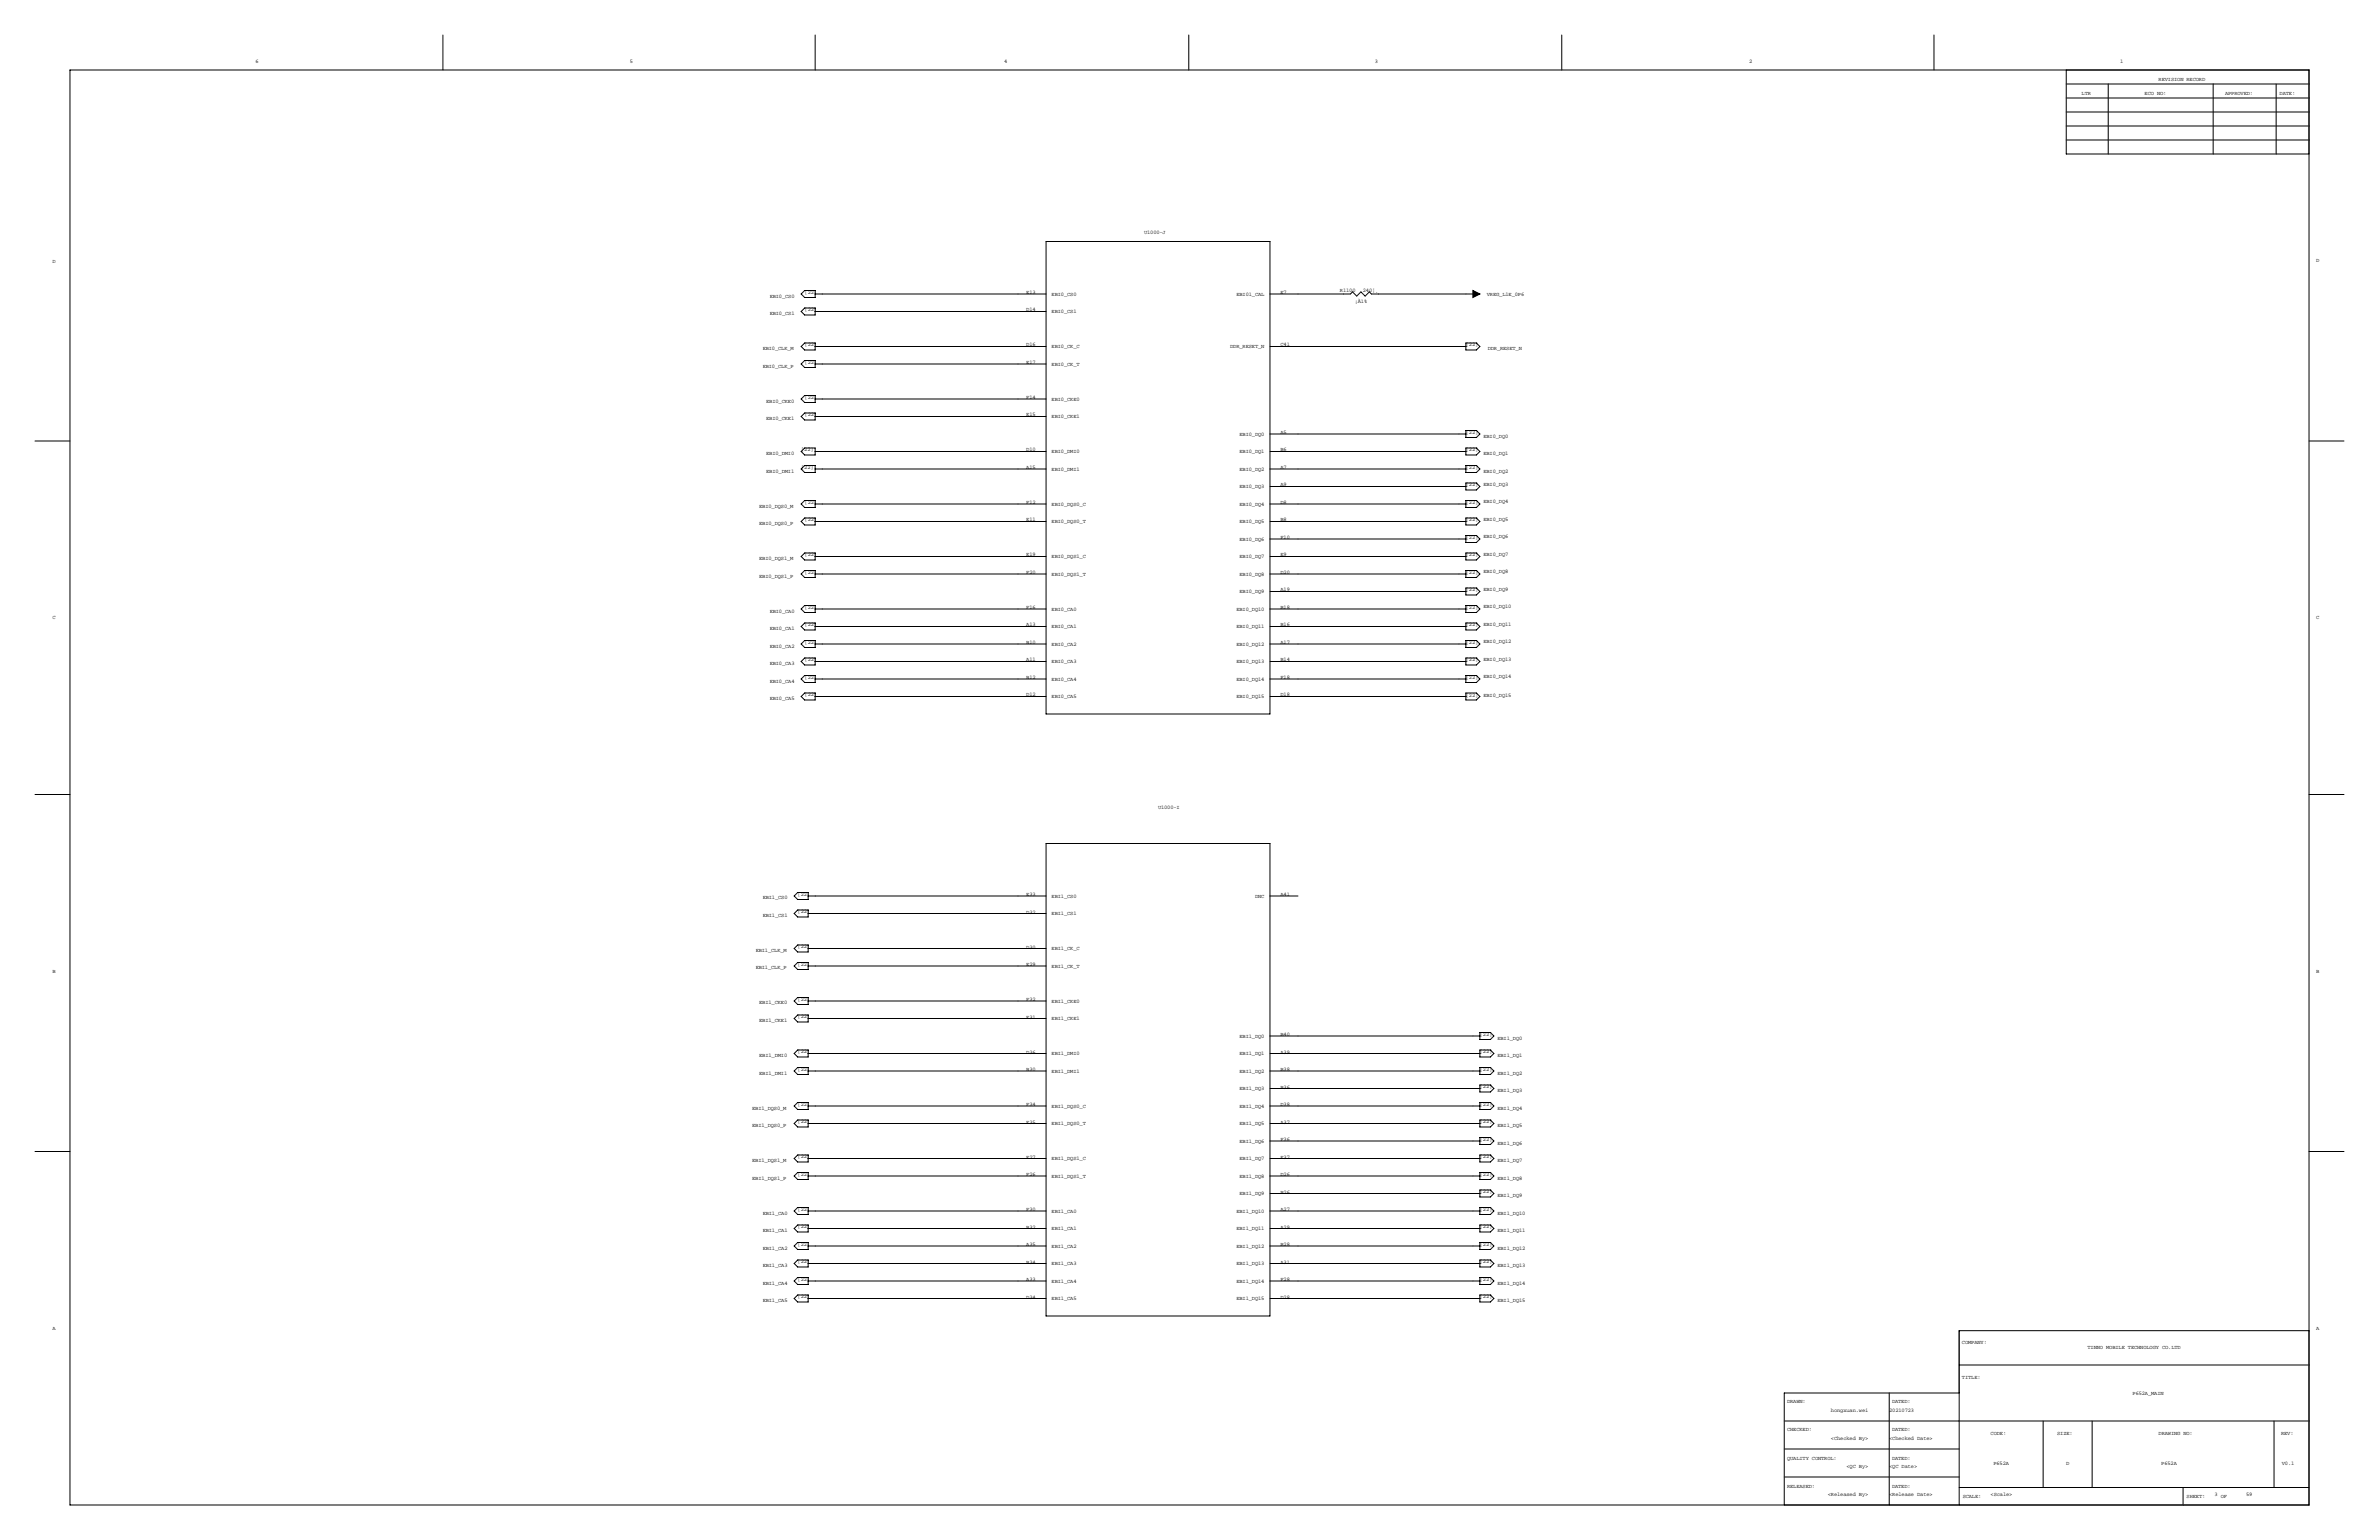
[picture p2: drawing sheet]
<svg xmlns="http://www.w3.org/2000/svg" width="864mm" height="559mm" viewBox="0 0 864 559" stroke-linecap="round" stroke-linejoin="round" font-family="sans-serif">
<defs><g id="words">
<g font-size="2">
<text x="92.7" y="22.9">6</text>
<text x="228.6" y="22.9">5</text>
<text x="364.5" y="22.9">4</text>
<text x="499.1" y="22.9">3</text>
<text x="635" y="22.9">2</text>
<text x="769.6" y="22.9">1</text>
<text x="783.6" y="29.2">REVISION RECORD</text>
<text x="755.6" y="34.3">LTR</text>
<text x="778.5" y="34.3">ECO NO:</text>
<text x="807.7" y="34.3">APPROVED:</text>
<text x="827.5" y="34.3">DATE:</text>
<text x="415.3" y="85.1">U1000-J</text>
<text x="19.1" y="95.2">D</text>
<text x="840.7" y="95.2">D</text>
<text x="279.4" y="107.9">EBI0_CS0</text>
<text x="292.1" y="106.5">[22]</text>
<text x="372.5" y="106.7">E13</text>
<text x="381.8" y="107.2">EBI0_CS0</text>
<text x="448.8" y="107.2">EBI01_CAL</text>
<text x="464.8" y="106.7">E7</text>
<text x="486.4" y="106">R1100</text>
<text x="494.7" y="106">240¦¸</text>
<text x="539.8" y="107.2">VREG_L1E_0P6</text>
<text x="292.1" y="112.9">[22]</text>
<text x="372.5" y="113">D14</text>
<text x="381.8" y="113.6">EBI0_CS1</text>
<text x="491.8" y="109.8">¡À1%</text>
<text x="279.4" y="114.3">EBI0_CS1</text>
<text x="292.1" y="125.6">[22]</text>
<text x="372.5" y="125.7">D16</text>
<text x="464.8" y="125.7">C41</text>
<text x="532.1" y="125.6">[22]</text>
<text x="276.9" y="127">EBI0_CLK_M</text>
<text x="292.1" y="131.9">[22]</text>
<text x="381.8" y="126.3">EBI0_CK_C</text>
<text x="446.6" y="126.3">DDR_RESET_N</text>
<text x="540" y="127">DDR_RESET_N</text>
<text x="276.9" y="133.3">EBI0_CLK_P</text>
<text x="372.5" y="132.1">E17</text>
<text x="381.8" y="132.6">EBI0_CK_T</text>
<text x="278.1" y="146.1">EBI0_CKE0</text>
<text x="292.1" y="144.6">[22]</text>
<text x="372.5" y="144.8">F14</text>
<text x="381.8" y="145.3">EBI0_CKE0</text>
<text x="278.1" y="152.4">EBI0_CKE1</text>
<text x="292.1" y="151">[22]</text>
<text x="372.5" y="151.1">E15</text>
<text x="381.8" y="151.7">EBI0_CKE1</text>
<text x="450" y="158">EBI0_DQ0</text>
<text x="464.8" y="157.5">A5</text>
<text x="532.1" y="157.3">[22]</text>
<text x="538.5" y="158.8">EBI0_DQ0</text>
<text x="278.1" y="165.1">EBI0_DMI0</text>
<text x="290.8" y="163.7">[22]</text>
<text x="372.5" y="163.8">D10</text>
<text x="381.8" y="164.4">EBI0_DMI0</text>
<text x="450" y="164.4">EBI0_DQ1</text>
<text x="464.8" y="163.8">B6</text>
<text x="532.1" y="163.7">[22]</text>
<text x="538.5" y="165.1">EBI0_DQ1</text>
<text x="278.1" y="171.4">EBI0_DMI1</text>
<text x="290.8" y="170">[22]</text>
<text x="372.5" y="170.2">A15</text>
<text x="381.8" y="170.7">EBI0_DMI1</text>
<text x="450" y="170.7">EBI0_DQ2</text>
<text x="464.8" y="170.2">A7</text>
<text x="532.1" y="170">[22]</text>
<text x="538.5" y="171.4">EBI0_DQ2</text>
<text x="450" y="177.1">EBI0_DQ3</text>
<text x="464.8" y="176.5">A9</text>
<text x="532.1" y="176.4">[22]</text>
<text x="538.5" y="176.3">EBI0_DQ3</text>
<text x="275.6" y="184.1">EBI0_DQS0_M</text>
<text x="292.1" y="182.7">[22]</text>
<text x="372.5" y="182.9">F12</text>
<text x="381.8" y="183.4">EBI0_DQS0_C</text>
<text x="450" y="183.4">EBI0_DQ4</text>
<text x="464.8" y="182.9">D8</text>
<text x="532.1" y="182.7">[22]</text>
<text x="538.5" y="182.6">EBI0_DQ4</text>
<text x="275.6" y="190.5">EBI0_DQS0_P</text>
<text x="292.1" y="189.1">[22]</text>
<text x="372.5" y="189.2">E11</text>
<text x="381.8" y="189.8">EBI0_DQS0_T</text>
<text x="450" y="189.8">EBI0_DQ5</text>
<text x="464.8" y="189.2">B8</text>
<text x="532.1" y="189.1">[22]</text>
<text x="538.5" y="189">EBI0_DQ5</text>
<text x="450" y="196.1">EBI0_DQ6</text>
<text x="464.8" y="195.6">F10</text>
<text x="532.1" y="195.4">[22]</text>
<text x="538.5" y="195.3">EBI0_DQ6</text>
<text x="275.6" y="203.2">EBI0_DQS1_M</text>
<text x="292.1" y="201.8">[22]</text>
<text x="372.5" y="201.9">E19</text>
<text x="381.8" y="202.5">EBI0_DQS1_C</text>
<text x="450" y="202.5">EBI0_DQ7</text>
<text x="464.8" y="201.9">E9</text>
<text x="532.1" y="201.8">[22]</text>
<text x="538.5" y="201.7">EBI0_DQ7</text>
<text x="275.6" y="209.6">EBI0_DQS1_P</text>
<text x="292.1" y="208.1">[22]</text>
<text x="372.5" y="208.3">F20</text>
<text x="381.8" y="208.8">EBI0_DQS1_T</text>
<text x="450" y="208.8">EBI0_DQ8</text>
<text x="464.8" y="208.3">D20</text>
<text x="532.1" y="208.1">[22]</text>
<text x="538.5" y="208">EBI0_DQ8</text>
<text x="450" y="215.2">EBI0_DQ9</text>
<text x="464.8" y="214.6">A19</text>
<text x="532.1" y="214.5">[22]</text>
<text x="538.5" y="214.4">EBI0_DQ9</text>
<text x="292.1" y="220.8">[22]</text>
<text x="372.5" y="221">F16</text>
<text x="381.8" y="221.5">EBI0_CA0</text>
<text x="448.8" y="221.5">EBI0_DQ10</text>
<text x="464.8" y="221">B18</text>
<text x="532.1" y="220.8">[22]</text>
<text x="538.5" y="220.7">EBI0_DQ10</text>
<text x="19.1" y="224.8">C</text>
<text x="279.4" y="222.2">EBI0_CA0</text>
<text x="292.1" y="227.2">[22]</text>
<text x="372.5" y="227.3">A13</text>
<text x="381.8" y="227.9">EBI0_CA1</text>
<text x="448.8" y="227.9">EBI0_DQ11</text>
<text x="464.8" y="227.3">B16</text>
<text x="532.1" y="227.2">[22]</text>
<text x="538.5" y="227.1">EBI0_DQ11</text>
<text x="840.7" y="224.8">C</text>
<text x="279.4" y="228.6">EBI0_CA1</text>
<text x="292.1" y="233.5">[22]</text>
<text x="372.5" y="233.7">B10</text>
<text x="464.8" y="233.7">A17</text>
<text x="532.1" y="233.5">[22]</text>
<text x="538.5" y="233.4">EBI0_DQ12</text>
<text x="279.4" y="234.9">EBI0_CA2</text>
<text x="292.1" y="239.9">[22]</text>
<text x="381.8" y="234.2">EBI0_CA2</text>
<text x="448.8" y="234.2">EBI0_DQ12</text>
<text x="532.1" y="239.9">[22]</text>
<text x="538.5" y="239.8">EBI0_DQ13</text>
<text x="279.4" y="241.3">EBI0_CA3</text>
<text x="372.5" y="240">A11</text>
<text x="381.8" y="240.6">EBI0_CA3</text>
<text x="448.8" y="240.6">EBI0_DQ13</text>
<text x="464.8" y="240">B14</text>
<text x="279.4" y="247.6">EBI0_CA4</text>
<text x="292.1" y="246.2">[22]</text>
<text x="372.5" y="246.4">B12</text>
<text x="381.8" y="246.9">EBI0_CA4</text>
<text x="448.8" y="246.9">EBI0_DQ14</text>
<text x="464.8" y="246.4">F18</text>
<text x="532.1" y="246.2">[22]</text>
<text x="538.5" y="246.1">EBI0_DQ14</text>
<text x="279.4" y="254">EBI0_CA5</text>
<text x="292.1" y="252.6">[22]</text>
<text x="372.5" y="252.7">D12</text>
<text x="381.8" y="253.3">EBI0_CA5</text>
<text x="448.8" y="253.3">EBI0_DQ15</text>
<text x="464.8" y="252.7">D18</text>
<text x="532.1" y="252.8">[22]</text>
<text x="538.5" y="252.7">EBI0_DQ15</text>
<text x="420.4" y="293.4">U1000-I</text>
<text x="276.9" y="326.4">EBI1_CS0</text>
<text x="289.6" y="325">[22]</text>
<text x="372.5" y="325.1">E33</text>
<text x="381.8" y="325.7">EBI1_CS0</text>
<text x="455.6" y="325.7">DNC</text>
<text x="464.8" y="325.1">A41</text>
<text x="276.9" y="332.7">EBI1_CS1</text>
<text x="289.6" y="331.3">[22]</text>
<text x="372.5" y="331.5">D32</text>
<text x="381.8" y="332">EBI1_CS1</text>
<text x="274.3" y="345.4">EBI1_CLK_M</text>
<text x="289.6" y="344">[22]</text>
<text x="372.5" y="344.2">D30</text>
<text x="381.8" y="344.7">EBI1_CK_C</text>
<text x="19.1" y="353.1">B</text>
<text x="274.3" y="351.8">EBI1_CLK_P</text>
<text x="289.6" y="350.4">[22]</text>
<text x="372.5" y="350.5">E29</text>
<text x="381.8" y="351.1">EBI1_CK_T</text>
<text x="840.7" y="353.1">B</text>
<text x="275.6" y="364.5">EBI1_CKE0</text>
<text x="289.6" y="363.1">[22]</text>
<text x="372.5" y="363.2">F32</text>
<text x="381.8" y="363.8">EBI1_CKE0</text>
<text x="275.6" y="370.8">EBI1_CKE1</text>
<text x="289.6" y="369.4">[22]</text>
<text x="372.5" y="369.6">E31</text>
<text x="381.8" y="370.1">EBI1_CKE1</text>
<text x="450" y="376.5">EBI1_DQ0</text>
<text x="464.8" y="375.9">B40</text>
<text x="537.2" y="375.8">[22]</text>
<text x="543.6" y="377.2">EBI1_DQ0</text>
<text x="275.6" y="383.5">EBI1_DMI0</text>
<text x="289.6" y="382.1">[22]</text>
<text x="372.5" y="382.3">D36</text>
<text x="381.8" y="382.8">EBI1_DMI0</text>
<text x="450" y="382.8">EBI1_DQ1</text>
<text x="464.8" y="382.3">A39</text>
<text x="537.2" y="382.1">[22]</text>
<text x="543.6" y="383.5">EBI1_DQ1</text>
<text x="275.6" y="389.9">EBI1_DMI1</text>
<text x="289.6" y="388.5">[22]</text>
<text x="372.5" y="388.6">B30</text>
<text x="381.8" y="389.2">EBI1_DMI1</text>
<text x="450" y="389.2">EBI1_DQ2</text>
<text x="464.8" y="388.6">B38</text>
<text x="537.2" y="388.5">[22]</text>
<text x="543.6" y="389.9">EBI1_DQ2</text>
<text x="450" y="395.5">EBI1_DQ3</text>
<text x="464.8" y="395">B36</text>
<text x="537.2" y="394.8">[22]</text>
<text x="289.6" y="401.2">[22]</text>
<text x="372.5" y="401.3">F34</text>
<text x="381.8" y="401.9">EBI1_DQS0_C</text>
<text x="450" y="401.9">EBI1_DQ4</text>
<text x="464.8" y="401.3">D38</text>
<text x="537.2" y="401.2">[22]</text>
<text x="543.6" y="396.2">EBI1_DQ3</text>
<text x="273" y="402.6">EBI1_DQS0_M</text>
<text x="289.6" y="407.5">[22]</text>
<text x="372.5" y="407.7">E35</text>
<text x="464.8" y="407.7">A37</text>
<text x="537.2" y="407.5">[22]</text>
<text x="543.6" y="402.6">EBI1_DQ4</text>
<text x="273" y="408.9">EBI1_DQS0_P</text>
<text x="381.8" y="408.2">EBI1_DQS0_T</text>
<text x="450" y="408.2">EBI1_DQ5</text>
<text x="537.2" y="413.9">[22]</text>
<text x="543.6" y="408.9">EBI1_DQ5</text>
<text x="450" y="414.6">EBI1_DQ6</text>
<text x="464.8" y="414">F36</text>
<text x="543.6" y="415.3">EBI1_DQ6</text>
<text x="273" y="421.6">EBI1_DQS1_M</text>
<text x="289.6" y="420.2">[22]</text>
<text x="372.5" y="420.4">E27</text>
<text x="381.8" y="420.9">EBI1_DQS1_C</text>
<text x="450" y="420.9">EBI1_DQ7</text>
<text x="464.8" y="420.4">E37</text>
<text x="537.2" y="420.2">[22]</text>
<text x="543.6" y="421.6">EBI1_DQ7</text>
<text x="273" y="428">EBI1_DQS1_P</text>
<text x="289.6" y="426.6">[22]</text>
<text x="372.5" y="426.7">F26</text>
<text x="381.8" y="427.3">EBI1_DQS1_T</text>
<text x="450" y="427.3">EBI1_DQ8</text>
<text x="464.8" y="426.7">D26</text>
<text x="537.2" y="426.6">[22]</text>
<text x="543.6" y="428">EBI1_DQ8</text>
<text x="450" y="433.6">EBI1_DQ9</text>
<text x="464.8" y="433.1">B26</text>
<text x="537.2" y="432.9">[22]</text>
<text x="543.6" y="434.3">EBI1_DQ9</text>
<text x="276.9" y="440.7">EBI1_CA0</text>
<text x="289.6" y="439.3">[22]</text>
<text x="372.5" y="439.4">F30</text>
<text x="381.8" y="440">EBI1_CA0</text>
<text x="448.8" y="440">EBI1_DQ10</text>
<text x="464.8" y="439.4">A27</text>
<text x="537.2" y="439.3">[22]</text>
<text x="543.6" y="440.7">EBI1_DQ10</text>
<text x="276.9" y="447">EBI1_CA1</text>
<text x="289.6" y="445.6">[22]</text>
<text x="372.5" y="445.8">B32</text>
<text x="381.8" y="446.3">EBI1_CA1</text>
<text x="448.8" y="446.3">EBI1_DQ11</text>
<text x="464.8" y="445.8">A29</text>
<text x="537.2" y="445.6">[22]</text>
<text x="543.6" y="447">EBI1_DQ11</text>
<text x="276.9" y="453.4">EBI1_CA2</text>
<text x="289.6" y="452">[22]</text>
<text x="372.5" y="452.1">A35</text>
<text x="381.8" y="452.7">EBI1_CA2</text>
<text x="448.8" y="452.7">EBI1_DQ12</text>
<text x="464.8" y="452.1">B28</text>
<text x="537.2" y="452">[22]</text>
<text x="543.6" y="453.4">EBI1_DQ12</text>
<text x="276.9" y="459.7">EBI1_CA3</text>
<text x="289.6" y="458.3">[22]</text>
<text x="372.5" y="458.5">B34</text>
<text x="381.8" y="459">EBI1_CA3</text>
<text x="448.8" y="459">EBI1_DQ13</text>
<text x="464.8" y="458.5">A31</text>
<text x="537.2" y="458.3">[22]</text>
<text x="543.6" y="459.7">EBI1_DQ13</text>
<text x="276.9" y="466.1">EBI1_CA4</text>
<text x="289.6" y="464.7">[22]</text>
<text x="372.5" y="464.8">A33</text>
<text x="381.8" y="465.4">EBI1_CA4</text>
<text x="448.8" y="465.4">EBI1_DQ14</text>
<text x="464.8" y="464.8">F28</text>
<text x="537.2" y="464.7">[22]</text>
<text x="543.6" y="466.1">EBI1_DQ14</text>
<text x="276.9" y="472.4">EBI1_CA5</text>
<text x="289.6" y="471">[22]</text>
<text x="372.5" y="471.2">D34</text>
<text x="381.8" y="471.7">EBI1_CA5</text>
<text x="448.8" y="471.7">EBI1_DQ15</text>
<text x="464.8" y="471.2">D28</text>
<text x="537.2" y="471">[22]</text>
<text x="543.6" y="472.4">EBI1_DQ15</text>
<text x="19.1" y="482.6">A</text>
<text x="840.7" y="482.6">A</text>
<text x="712.2" y="487.7">COMPANY:</text>
<text x="757.8" y="489.5">TINNO MOBILE TECHNOLOGY CO.LTD</text>
<text x="712.2" y="500.4">TITLE:</text>
<text x="648.7" y="509.3">DRAWN:</text>
<text x="686.8" y="509.3">DATED:</text>
<text x="774.1" y="506">P652A_MAIN</text>
<text x="664.7" y="512.4">hongxuan.wei</text>
<text x="685.8" y="512.4">20210723</text>
<text x="648.7" y="519.4">CHECKED:</text>
<text x="686.8" y="519.4">DATED:</text>
<text x="722.6" y="520.7">CODE:</text>
<text x="746.8" y="520.7">SIZE:</text>
<text x="783.6" y="520.7">DRAWING NO:</text>
<text x="828" y="520.7">REV:</text>
<text x="664.7" y="522.5">&lt;Checked By&gt;</text>
<text x="685.8" y="522.5">&lt;Checked Date&gt;</text>
<text x="648.7" y="529.6">QUALITY CONTROL:</text>
<text x="670.3" y="532.7">&lt;QC By&gt;</text>
<text x="685.8" y="532.7">&lt;QC Date&gt;</text>
<text x="686.8" y="529.6">DATED:</text>
<text x="723.6" y="531.4">P652A</text>
<text x="750" y="531.4">D</text>
<text x="784.6" y="531.4">P652A</text>
<text x="828.3" y="531.4">V0.1</text>
<text x="648.7" y="539.8">RELEASED:</text>
<text x="686.8" y="539.8">DATED:</text>
<text x="663.5" y="542.8">&lt;Released By&gt;</text>
<text x="685.8" y="542.8">&lt;Release Date&gt;</text>
<text x="712.5" y="543.6">SCALE:</text>
<text x="722.6" y="542.8">&lt;Scale&gt;</text>
<text x="793.7" y="543.6">SHEET:</text>
<text x="803.9" y="542.8">3</text>
<text x="806.2" y="543.6">OF</text>
<text x="815.3" y="542.8">59</text>
</g>
</g></defs>
<g fill="none" stroke="#000" stroke-width=".36">
<path d="M160.8 12.7v12.7M295.9 12.7v12.7M431.5 12.7v12.7M566.9 12.7v12.7M702.1 12.7v12.7M25.4 25.4h812.8v520.7h-812.8zM750.1 35.6h88.1M750.1 30.5h88.1M750.1 25.4v30.5h88.1M765.3 30.5v25.4M803.4 30.5v25.4M826.3 30.5v25.4"/>
<path d="M750.1 50.8h88.1M750.1 45.7h88.1M750.1 40.6h88.1M379.7 87.6h81.3v171.5h-81.3zM290.8 106.7l1.3-1.3h3.8v2.6h-3.8zM290.8 113l1.3-1.2h3.8v2.5h-3.8zM295.9 106.7h83.8M295.9 113h83.8M461 106.7h29.2l.8-.8 1.5 1.5 1.5-1.5 1.6 1.5 1.5-1.5 .7 .8h39.4M290.8 125.7l1.3-1.2h3.8v2.5h-3.8zM290.8 132.1l1.3-1.3h3.8v2.6h-3.8zM295.9 125.7h83.8"/>
<path d="M295.9 132.1h83.8M461 125.7h71.1M532.1 124.5h3.8l1.3 1.2-1.3 1.3h-3.8zM290.8 144.8l1.3-1.3h3.8v2.6h-3.8zM290.8 151.1l1.3-1.2h3.8v2.5h-3.8zM295.9 144.8h83.8M295.9 151.1h83.8M461 157.5h71.1M532.1 156.2h3.8l1.3 1.3-1.3 1.3h-3.8zM12.7 160h12.7M290.8 163.8l1.3-1.2h3.8v2.5h-3.8zM290.8 170.2l1.3-1.3h3.8v2.6h-3.8z"/>
<path d="M295.9 163.8h83.8M295.9 170.2h83.8M461 163.8h71.1M461 170.2h71.1M461 176.5h71.1M532.1 162.6h3.8l1.3 1.2-1.3 1.3h-3.8zM532.1 168.9h3.8l1.3 1.3-1.3 1.3h-3.8zM532.1 175.3h3.8l1.3 1.2-1.3 1.3h-3.8zM838.2 160h12.7M290.8 182.9l1.3-1.3h3.8v2.6h-3.8zM290.8 189.2l1.3-1.2h3.8v2.5h-3.8zM295.9 182.9h83.8"/>
<path d="M295.9 189.2h83.8M461 182.9h71.1M461 189.2h71.1M461 195.6h71.1M532.1 181.6h3.8l1.3 1.3-1.3 1.3h-3.8zM532.1 188h3.8l1.3 1.2-1.3 1.3h-3.8zM532.1 194.3h3.8l1.3 1.3-1.3 1.3h-3.8zM290.8 201.9l1.3-1.2h3.8v2.5h-3.8zM290.8 208.3l1.3-1.3h3.8v2.6h-3.8zM295.9 201.9h83.8M295.9 208.3h83.8M461 201.9h71.1"/>
<path d="M461 208.3h71.1M461 214.6h71.1M532.1 200.7h3.8l1.3 1.2-1.3 1.3h-3.8zM532.1 207h3.8l1.3 1.3-1.3 1.3h-3.8zM532.1 213.4h3.8l1.3 1.2-1.3 1.3h-3.8zM532.1 219.7h3.8l1.3 1.3-1.3 1.3h-3.8zM290.8 221l1.3-1.3h3.8v2.6h-3.8zM290.8 227.3l1.3-1.2h3.8v2.5h-3.8zM290.8 233.7l1.3-1.3h3.8v2.6h-3.8zM295.9 221h83.8M295.9 227.3h83.8M295.9 233.7h83.8"/>
<path d="M461 221h71.1M461 227.3h71.1M461 233.7h71.1M532.1 226.1h3.8l1.3 1.2-1.3 1.3h-3.8zM532.1 232.4h3.8l1.3 1.3-1.3 1.3h-3.8zM532.1 238.8h3.8l1.3 1.2-1.3 1.3h-3.8zM290.8 240l1.3-1.2h3.8v2.5h-3.8zM290.8 246.4l1.3-1.3h3.8v2.6h-3.8zM290.8 252.7l1.3-1.2h3.8v2.5h-3.8zM295.9 240h83.8M295.9 246.4h83.8M295.9 252.7h83.8"/>
<path d="M461 240h71.1M461 246.4h71.1M461 252.7h71.1M532.1 245.1h3.8l1.3 1.3-1.3 1.3h-3.8zM532.1 251.5h3.8l1.3 1.2-1.3 1.3h-3.8zM12.7 288.3h12.7M838.2 288.3h12.7M379.7 306.1h81.3v171.4h-81.3zM288.3 325.1l1.3-1.3h3.8v2.6h-3.8zM288.3 331.5l1.3-1.3h3.8v2.5h-3.8zM293.4 325.1h86.3M293.4 331.5h86.3"/>
<path d="M461 325.1h10.2M288.3 344.2l1.3-1.3h3.8v2.5h-3.8zM288.3 350.5l1.3-1.3h3.8v2.6h-3.8zM293.4 344.2h86.3M293.4 350.5h86.3M288.3 363.2l1.3-1.3h3.8v2.6h-3.8zM288.3 369.6l1.3-1.3h3.8v2.5h-3.8zM293.4 363.2h86.3M293.4 369.6h86.3M461 375.9h76.2M537.2 374.6h3.8l1.3 1.3-1.3 1.3h-3.8zM288.3 382.3l1.3-1.3h3.8v2.5h-3.8z"/>
<path d="M288.3 388.6l1.3-1.2h3.8v2.5h-3.8zM293.4 382.3h86.3M293.4 388.6h86.3M461 382.3h76.2M461 388.6h76.2M461 395h76.2M537.2 381h3.8l1.3 1.3-1.3 1.2h-3.8zM537.2 387.4h3.8l1.3 1.2-1.3 1.3h-3.8zM537.2 393.7h3.8l1.3 1.3-1.3 1.2h-3.8zM12.7 417.8h12.7M288.3 401.3l1.3-1.2h3.8v2.5h-3.8zM288.3 407.7l1.3-1.3h3.8v2.5h-3.8z"/>
<path d="M293.4 401.3h86.3M293.4 407.7h86.3M461 401.3h76.2M461 407.7h76.2M461 414h76.2M537.2 400.1h3.8l1.3 1.2-1.3 1.3h-3.8zM537.2 406.4h3.8l1.3 1.3-1.3 1.2h-3.8zM537.2 419.1h3.8l1.3 1.3-1.3 1.2h-3.8zM537.2 412.8h3.8l1.3 1.2-1.3 1.3h-3.8zM838.2 417.8h12.7M288.3 420.4l1.3-1.3h3.8v2.5h-3.8zM288.3 426.7l1.3-1.2h3.8v2.5h-3.8z"/>
<path d="M288.3 439.4l1.3-1.2h3.8v2.5h-3.8zM293.4 420.4h86.3M293.4 426.7h86.3M293.4 439.4h86.3M461 420.4h76.2M461 426.7h76.2M461 439.4h76.2M461 433.1h76.2M537.2 425.5h3.8l1.3 1.2-1.3 1.3h-3.8zM537.2 438.2h3.8l1.3 1.2-1.3 1.3h-3.8zM537.2 431.8h3.8l1.3 1.3-1.3 1.2h-3.8zM288.3 445.8l1.3-1.3h3.8v2.5h-3.8z"/>
<path d="M288.3 452.1l1.3-1.2h3.8v2.5h-3.8zM288.3 458.5l1.3-1.3h3.8v2.5h-3.8zM293.4 445.8h86.3M293.4 452.1h86.3M293.4 458.5h86.3M461 445.8h76.2M461 452.1h76.2M461 458.5h76.2M537.2 444.5h3.8l1.3 1.3-1.3 1.2h-3.8zM537.2 450.9h3.8l1.3 1.2-1.3 1.3h-3.8zM537.2 457.2h3.8l1.3 1.3-1.3 1.2h-3.8zM288.3 464.8l1.3-1.2h3.8v2.5h-3.8z"/>
<path d="M288.3 471.2l1.3-1.3h3.8v2.5h-3.8zM293.4 464.8h86.3M293.4 471.2h86.3M461 464.8h76.2M461 471.2h76.2M537.2 463.6h3.8l1.3 1.2-1.3 1.3h-3.8zM537.2 469.9h3.8l1.3 1.3-1.3 1.2h-3.8zM711.2 495.3h127M838.2 482.9h-127v63.2M647.7 515.6h190.5M685.8 505.5v40.6M711.2 505.5h-63.5v40.6"/>
<path d="M741.7 515.6v24.1M759.5 515.6v24.1M825.5 515.6v24.1M647.7 535.9h63.5M647.7 525.8h63.5M711.2 539.8h127M792.5 539.8v6.3"/>
</g>
<path d="M534.7 105.4l2.5 1.3-2.5 1.3z" fill="#000" stroke="#000" stroke-width=".36"/>
<use href="#words"/>
</svg>
